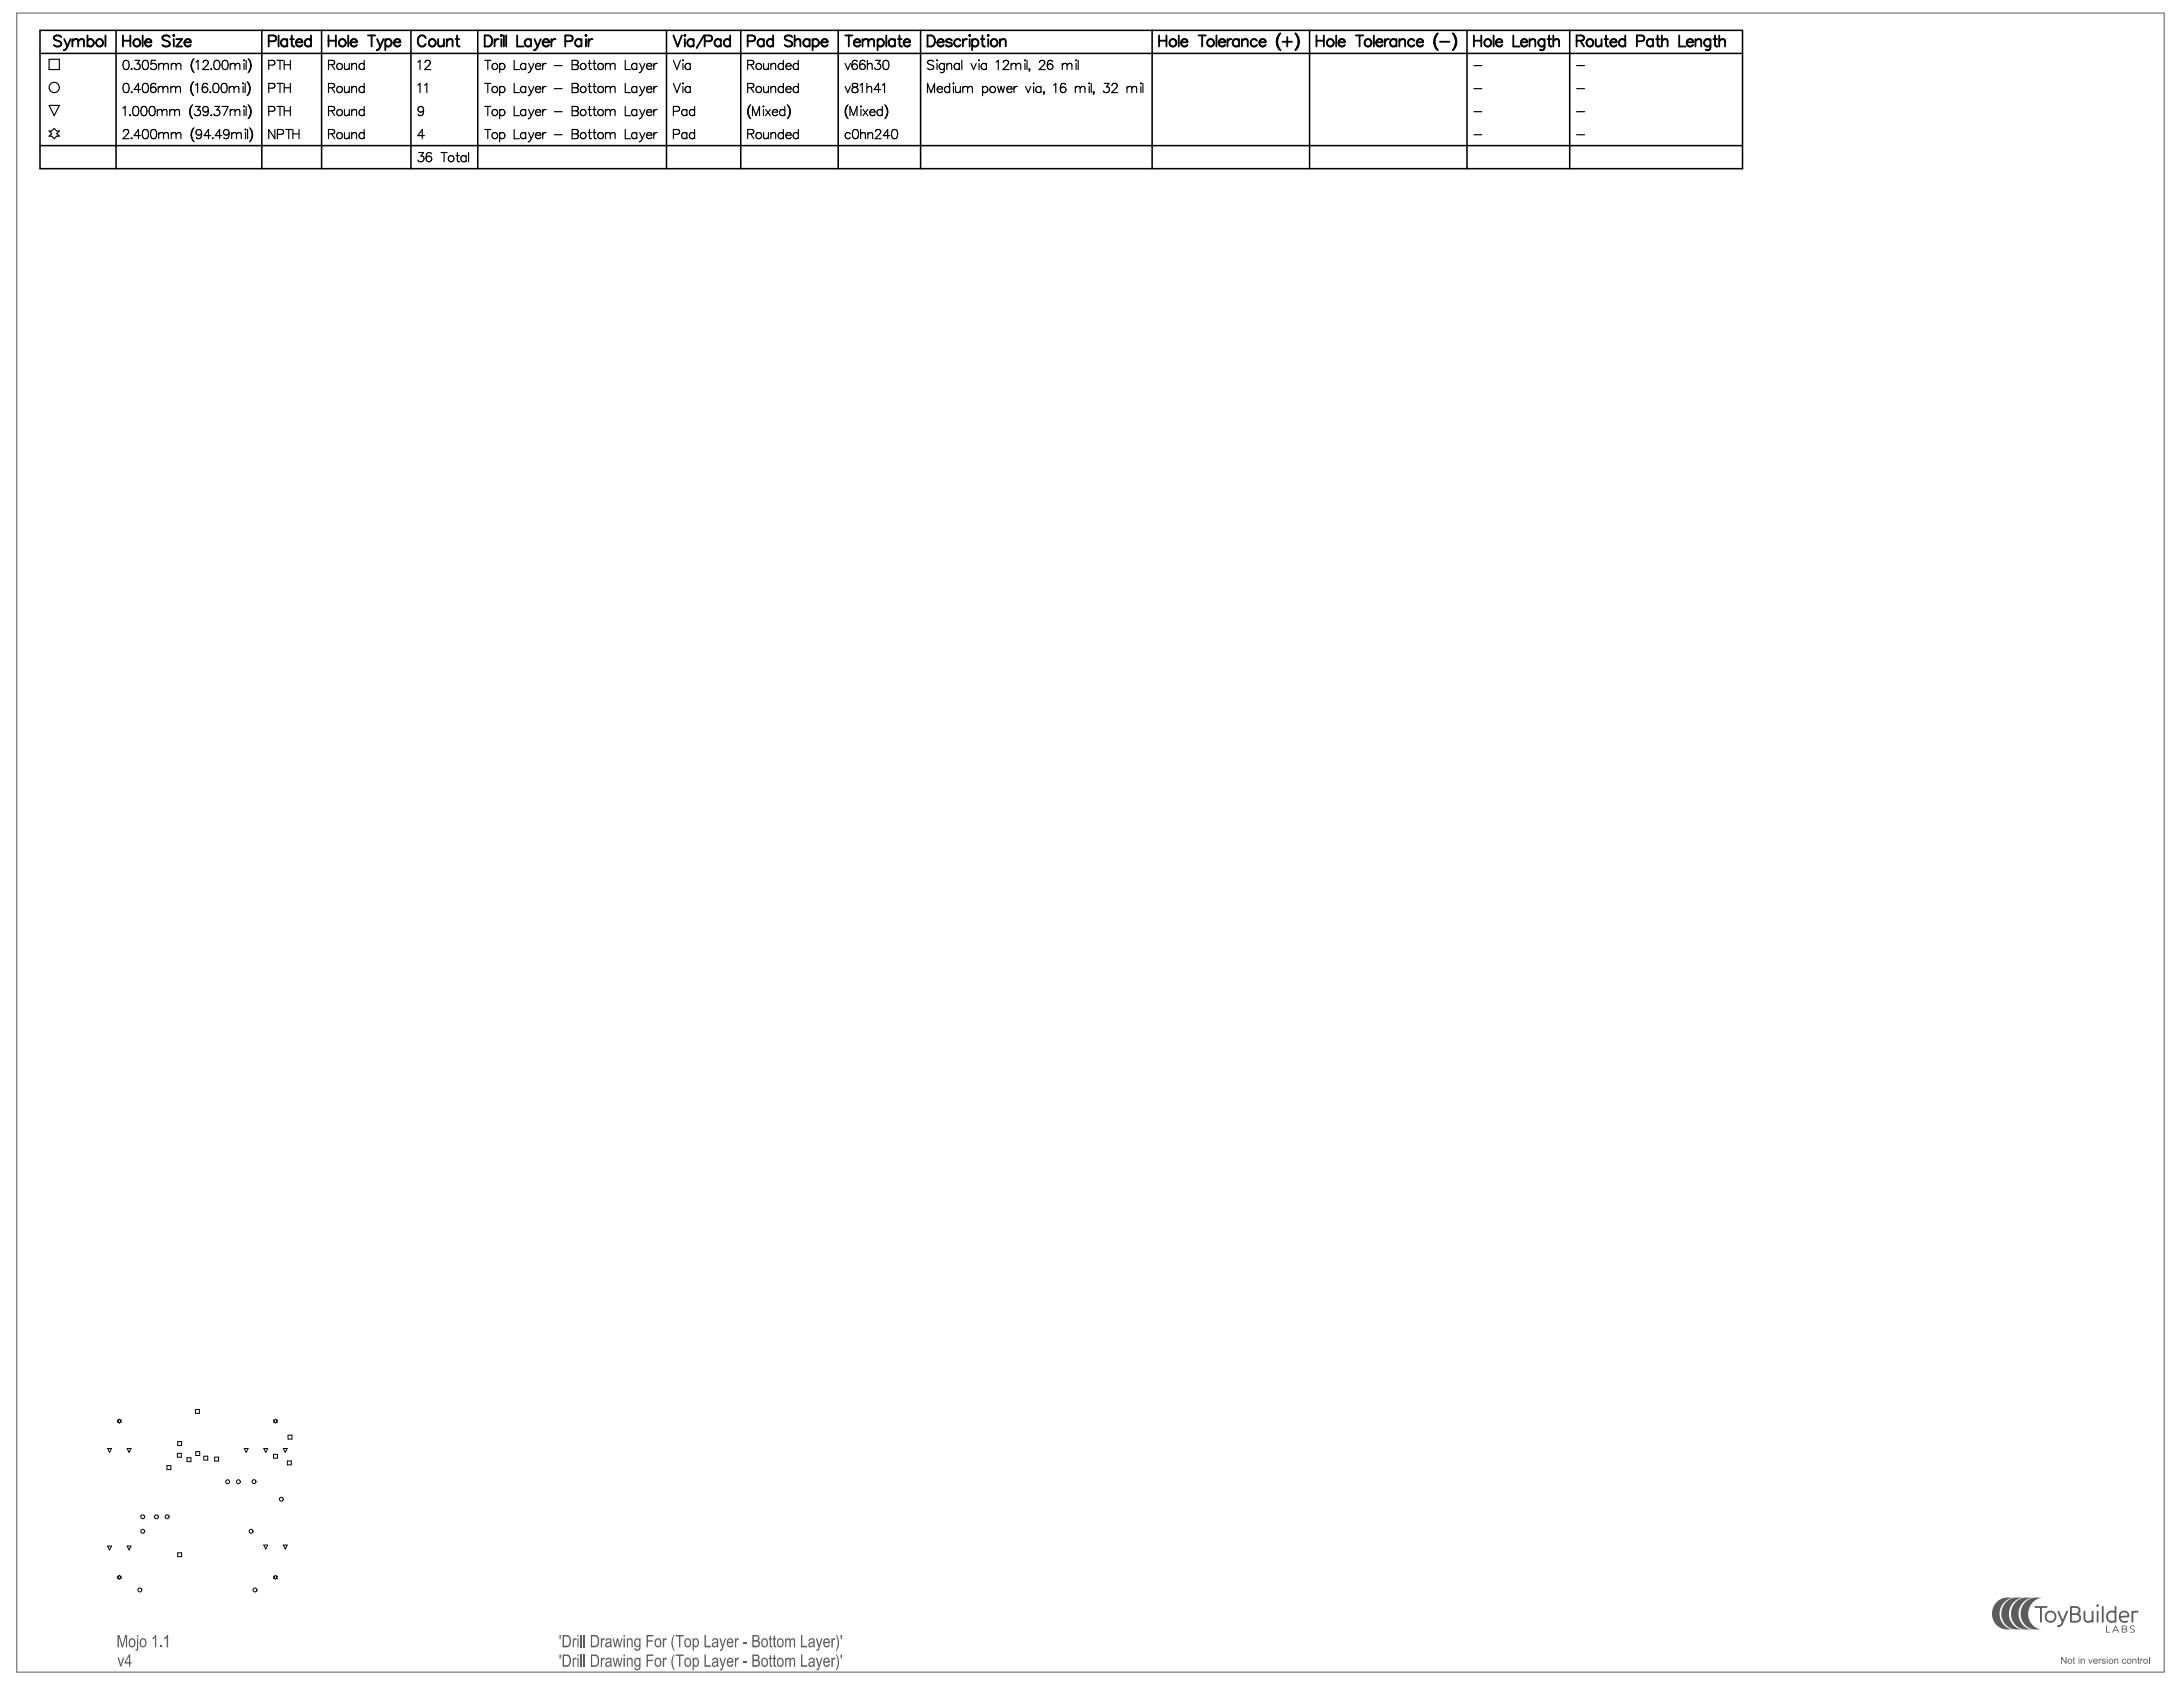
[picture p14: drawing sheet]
<svg xmlns="http://www.w3.org/2000/svg" width="279mm" height="216mm" viewBox="0 0 279 216" stroke-linecap="round" stroke-linejoin="round" font-family="sans-serif">
<g fill="#5a5a5a">
<path d="M71.6 211.7h.2l-.1 .6h-.1z"/>
<path d="M73.3 212.2h.1v.1a.22 .22 0 0 1 .2-.1 .22 .22 0 0 1 .2 0l-.1 .2a.15 .15 0 0 0-.2 0 .15 .15 0 0 0 0 .1v.8h-.2z"/>
<path d="M74.3 211.7h.2v1.6h-.2z"/>
<path d="M74.7 211.7h.2v1.6h-.2z"/>
<path d="M76.9 212.2h.2v.1l.1-.1h.2v.2a.26 .26 0 0 0-.3 .1 .26 .26 0 0 0 0 .2v.6h-.2z"/>
<path d="M78.4 212.2h.2l.2 .9 .2-.9h.1l.2 .8 .2-.8h.2l-.3 1.1h-.2l-.2-.9-.1 .9h-.2z"/>
<path d="M80.2 212.2h.2v.1l.1-.1 .3-.1 .2 .2v1h-.2v-.8a.23 .23 0 0 0-.3-.2 .23 .23 0 0 0-.1 .3v.7h-.2z"/>
<path d="M82.8 211.7h.8v.2h-.7v.5h.7v.2h-.7v.7h-.1z"/>
<path d="M84.8 212.2h.2v.1a.23 .23 0 0 1 .4-.1l-.1 .2-.2-.1-.1 .1v.9h-.2z"/>
<path d="M86.2 211.7h.1l-.2 .6v.7l.2 .8h-.1l-.1-.3-.2-.7 .1-.5z"/>
<path d="M86.5 211.7h1v.2h-.4v1.4h-.2v-1.4h-.4z"/>
<path d="M90.2 211.7h.1v1.4h.7v.2h-.8z"/>
<path d="M92.1 212.2h.1l.3 .9 .3-.9h.1l-.4 1.4-.2 .2h-.1l-.1-.2a.19 .19 0 0 0 .2 0 .19 .19 0 0 0 .1-.2z"/>
<path d="M94.1 212.2h.1v.1l.1-.1h.2v.2a.26 .26 0 0 0-.2 .1 .26 .26 0 0 0-.1 .2v.6h-.1z"/>
<path d="M95.1 212.6h.5v.2h-.5z"/>
<path d="M98.5 211.9l.2-.1v.4h.1v.1h-.1v.7v.1h.1l.1 .2h-.1a.24 .24 0 0 1-.3-.1 .24 .24 0 0 1 0-.2v-.7h-.1v-.1h.1z"/>
<path d="M99 211.9l.2-.1v.4h.1v.1h-.1v.8h.1l.1 .2h-.3l-.1-.2v-.8h-.1z"/>
<path d="M100.5 212.2h.1v.1l.2-.1a.24 .24 0 0 1 .4 .1l.2-.2 .3 .2 .1 1h-.2v-.8a.21 .21 0 0 0-.3-.2 .21 .21 0 0 0-.1 .3v.7h-.2v-.8a.21 .21 0 0 0-.2-.2 .21 .21 0 0 0-.1 .3l-.1 .7h-.1z"/>
<path d="M102.5 211.7h.2v1.4h.6v.2h-.8z"/>
<path d="M104.4 212.2h.2l.3 .9 .2-.9h.2l-.5 1.4a.21 .21 0 0 1-.3 .1v-.1h.2l.1-.3z"/>
<path d="M106.4 212.2h.2v.1a.22 .22 0 0 1 .1-.1 .22 .22 0 0 1 .2 0v.2a.23 .23 0 0 0-.3 0 .23 .23 0 0 0 0 .3v.6h-.2z"/>
<path d="M107 211.7h.1l.3 .8-.1 .7-.2 .6h-.1l.1-.5 .1-.7z"/>
<path d="M107.6 211.7h.2l-.1 .6h-.1z"/>
<path d="M71.6 209.2h.2l-.1 .6h-.1z"/>
<path d="M73.3 209.7h.1v.1a.22 .22 0 0 1 .2-.1 .22 .22 0 0 1 .2 0l-.1 .2a.15 .15 0 0 0-.2 0 .15 .15 0 0 0 0 .1v.8h-.2z"/>
<path d="M74.3 209.2h.2v1.6h-.2z"/>
<path d="M74.7 209.2h.2v1.6h-.2z"/>
<path d="M76.9 209.7h.2v.1l.1-.1h.2v.2a.26 .26 0 0 0-.3 .1 .26 .26 0 0 0 0 .2v.6h-.2z"/>
<path d="M78.4 209.7h.2l.2 .9 .2-.9h.1l.2 .8 .2-.8h.2l-.3 1.1h-.2l-.2-.9-.1 .9h-.2z"/>
<path d="M80.2 209.7h.2v.1l.1-.1 .3-.1 .2 .2v1h-.2v-.8a.23 .23 0 0 0-.3-.2 .23 .23 0 0 0-.1 .3v.7h-.2z"/>
<path d="M82.8 209.2h.8v.2h-.7v.5h.7v.2h-.7v.7h-.1z"/>
<path d="M84.8 209.7h.2v.1a.23 .23 0 0 1 .4-.1l-.1 .2-.2-.1-.1 .1v.9h-.2z"/>
<path d="M86.2 209.2h.1l-.2 .6v.7l.2 .8h-.1l-.1-.3-.2-.7 .1-.5z"/>
<path d="M86.5 209.2h1v.2h-.4v1.4h-.2v-1.4h-.4z"/>
<path d="M90.2 209.2h.1v1.4h.7v.2h-.8z"/>
<path d="M92.1 209.7h.1l.3 .9 .3-.9h.1l-.4 1.4-.2 .2h-.1l-.1-.2a.19 .19 0 0 0 .2 0 .19 .19 0 0 0 .1-.2z"/>
<path d="M94.1 209.7h.1v.1l.1-.1h.2v.2a.26 .26 0 0 0-.2 .1 .26 .26 0 0 0-.1 .2v.6h-.1z"/>
<path d="M95.1 210.1h.5v.2h-.5z"/>
<path d="M98.5 209.4l.2-.1v.4h.1v.1h-.1v.7v.1h.1l.1 .2h-.1a.24 .24 0 0 1-.3-.1 .24 .24 0 0 1 0-.2v-.7h-.1v-.1h.1z"/>
<path d="M99 209.4l.2-.1v.4h.1v.1h-.1v.8h.1l.1 .2h-.3l-.1-.2v-.8h-.1z"/>
<path d="M100.5 209.7h.1v.1l.2-.1a.24 .24 0 0 1 .4 .1l.2-.2 .3 .2 .1 1h-.2v-.8a.21 .21 0 0 0-.3-.2 .21 .21 0 0 0-.1 .3v.7h-.2v-.8a.21 .21 0 0 0-.2-.2 .21 .21 0 0 0-.1 .3l-.1 .7h-.1z"/>
<path d="M102.5 209.2h.2v1.4h.6v.2h-.8z"/>
<path d="M104.4 209.7h.2l.3 .9 .2-.9h.2l-.5 1.4a.21 .21 0 0 1-.3 .1v-.1h.2l.1-.3z"/>
<path d="M106.4 209.7h.2v.1a.22 .22 0 0 1 .1-.1 .22 .22 0 0 1 .2 0v.2a.23 .23 0 0 0-.3 0 .23 .23 0 0 0 0 .3v.6h-.2z"/>
<path d="M107 209.2h.1l.3 .8-.1 .7-.2 .6h-.1l.1-.5 .1-.7z"/>
<path d="M107.6 209.2h.2l-.1 .6h-.1z"/>
<path d="M15 212.1h.2l.3 .9 .2-.9h.2l-.4 1.2h-.1z"/>
<path d="M15 209.2h.3l.4 1.4 .3-1.4h.3v1.6h-.2v-1.3l-.4 1.3h-.1l-.4-1.3v1.3h-.2z"/>
<path d="M19.9 209.2h.1v1.6h-.2v-1.2l-.3 .2v-.2z"/>
<path d="M20.5 210.6h.2v.2h-.2z"/>
<path d="M21.4 209.2h.1v1.6h-.2v-1.2l-.3 .2v-.2z"/>
<path d="M255.6 205l.4-.3 .5-.2h1.3l-.7 .1-.6 .5-.4 .6-.2 .8 .1 .7 .4 .7 .5 .4 .8 .2h-1l-.5-.1-.5-.3-.5-.5-.2-.6v-.7l.2-.7z"/>
<path d="M259.2 205l.4-.3 .5-.2h1.3l-.7 .2-.5 .4-.5 .6-.1 .8 .1 .7 .4 .7 .5 .4 .7 .2h-.9l-.5-.1-.6-.3-.4-.5-.2-.6-.1-.7 .2-.7z"/>
<path d="M258 205l.4-.3 .5-.2h1.3l-.7 .2-.6 .4-.4 .6-.1 .8 .1 .7 .3 .7 .6 .4 .7 .2h-1l-.5-.1-.5-.3-.4-.5-.3-.6v-.7l.2-.7z"/>
<path d="M256.8 205l.4-.3 .5-.2h1.3l-.7 .1-.6 .5-.4 .6-.2 .8 .1 .7 .4 .7 .6 .4 .7 .2h-1l-.5-.1-.5-.3-.5-.5-.2-.6v-.7l.2-.7z"/>
<path d="M260.4 205.6l1.5-.1a.14 .14 0 0 1 .2 .2 .12 .12 0 0 1-.2 .1h-.6v1.7a.12 .12 0 0 1-.1 .2 .12 .12 0 0 1-.1-.2v-1.7h-.6z"/>
<path d="M272.7 208.1l.2-.1 .3 .1h-.3l-.2 .1 .1 .2 .3 .1a.27 .27 0 0 1 .1 .4 .27 .27 0 0 1-.4 0l-.2-.1h.4l.1-.1-.4-.3z"/>
<path d="M272.8 206.2h.8a.16 .16 0 0 1 0 .2 .16 .16 0 0 1-.2 0l-.4 .1v1a.12 .12 0 0 1-.1 .2 .12 .12 0 0 1-.1-.2z"/>
<path d="M266.7 206.2h.2v.9a.43 .43 0 0 0 .3 .4 .43 .43 0 0 0 .5-.3v-.9a.12 .12 0 0 1 .1-.2 .12 .12 0 0 1 .1 .2v1.3l-.1 .1-.1-.2a.64 .64 0 0 1-1-.4z"/>
<path d="M269 205.6l.2-.1v.1v1.9a.12 .12 0 0 1-.1 .2 .12 .12 0 0 1-.1-.2z"/>
<path d="M263.4 206.2h.1l.5 1.1 .5-1.1h.2l-.7 1.6a.49 .49 0 0 1-.7 .3v-.1l.4-.1 .2-.3-.6-1.3z"/>
<path d="M269.6 208.1h.1v.7h.4v.1h-.5z"/>
<path d="M268.4 206.2h.2v1.3a.12 .12 0 0 1-.1 .2 .12 .12 0 0 1-.1-.2z"/>
<path d="M72.2 211.9v1.2h.5l.2-.3v-.6l-.2-.3zM72 211.7h.7l.2 .2 .2 .7-.1 .4-.2 .2-.8 .1z"/>
<path d="M73.9 211.7h.2v.3h-.2zM73.9 212.2h.2v1.1h-.2z"/>
<path d="M75.8 211.9v1.2h.5l.2-.4v-.6l-.3-.2zM75.6 211.7l.8 .1 .2 .3 .1 .8-.3 .4h-.8z"/>
<path d="M77.7 212.9a.22 .22 0 0 0 .1 .3 .22 .22 0 0 0 .3-.3 .14 .14 0 0 0-.1-.2 .14 .14 0 0 0-.2 .1zM77.6 212.2l.3-.1a.32 .32 0 0 1 .4 .5v.7h-.1l-.1-.1-.3 .1-.3-.1v-.3v-.1l.3-.1a.21 .21 0 0 0 .3-.2 .21 .21 0 0 0-.2-.2 .21 .21 0 0 0-.2 .1l-.1 .1h-.1z"/>
<path d="M79.8 211.7h.2v.3h-.2zM79.8 212.2h.2v1.1h-.2z"/>
<path d="M81.4 212.4v.6l.1 .1h.2l.1-.2v-.4l-.2-.2zM81.4 212.2l.2-.1 .2 .2v-.1h.2v1.2l-.1 .2-.2 .2h-.3l-.2-.3v-.1l.2 .2h.2l.2-.2v-.2l-.3 .1-.3-.3v-.5z"/>
<path d="M84 212.4l-.1 .3 .1 .3 .1 .2h.2l.2-.3v-.4l-.3-.2zM83.9 212.3l.4-.2 .3 .3 .1 .4-.1 .4-.2 .1h-.3l-.3-.3v-.4z"/>
<path d="M87.8 212.4l-.1 .5 .1 .2 .3 .1 .2-.2v-.5l-.2-.2zM87.7 212.2l.4-.1 .3 .3v.5l-.1 .3-.2 .1h-.3l-.2-.3v-.3z"/>
<path d="M88.6 212.2h.2v.1a.39 .39 0 0 1 .5-.1 .39 .39 0 0 1 .2 .5l-.1 .4-.2 .2h-.2l-.2-.1v.5h-.2zM88.9 212.4l-.1 .5 .2 .3 .2-.2v-.6a.21 .21 0 0 0-.1-.1 .21 .21 0 0 0-.2 .1z"/>
<path d="M91.3 212.9a.24 .24 0 0 0 .3 .3 .24 .24 0 0 0 .1-.4v-.1zM91.2 212.2l.4-.1 .3 .2 .1 1h-.2v-.1l-.4 .1-.2-.1-.1-.3 .3-.2a.22 .22 0 0 0 .3-.1 .22 .22 0 0 0 0-.2l-.1-.1a.2 .2 0 0 0-.3 .2h-.2z"/>
<path d="M93.3 212.4l-.1 .2h.5l-.1-.3zM93.1 212.3l.4-.2 .3 .2 .1 .5h-.7l.2 .4h.1l.2-.3 .2 .1-.3 .3h-.2l-.3-.2-.1-.5z"/>
<path d="M96.5 211.9v.5h.4l.1-.2a.24 .24 0 0 0-.3-.3zM96.5 212.6v.5h.4l.2-.1-.1-.4zM96.3 211.7l.7 .1 .2 .2v.3a.16 .16 0 0 0-.2 .2 .16 .16 0 0 0 .2 .1l.1 .4-.2 .2-.8 .1z"/>
<path d="M97.7 212.4l-.1 .6 .1 .1 .2 .1 .2-.3v-.4l-.2-.2zM97.6 212.2l.3-.1 .3 .2 .1 .3v.3a.44 .44 0 0 1-.6 .4 .44 .44 0 0 1-.3-.6l.1-.3z"/>
<path d="M99.7 212.4l-.1 .5 .1 .2a.34 .34 0 0 0 .4-.1 .34 .34 0 0 0 0-.4l-.1-.3zM99.5 212.3l.5-.2 .2 .3 .1 .4-.2 .4-.3 .1-.3-.1-.1-.3z"/>
<path d="M103.6 212.9a.23 .23 0 0 0 .3 .3 .23 .23 0 0 0 .2-.3v-.2zM103.5 212.3l.3-.2 .4 .2 .1 1h-.2v-.1l-.3 .1-.3-.1v-.3l.3-.2a.22 .22 0 0 0 .2-.1 .22 .22 0 0 0 .1-.2l-.3-.1-.1 .1-.1 .1h-.1z"/>
<path d="M105.6 212.4l-.1 .2h.6l-.2-.2a.21 .21 0 0 0-.3 0zM105.5 212.3l.1-.1h.4l.2 .3v.3h-.7l.2 .3a.25 .25 0 0 0 .4-.2l.1 .1-.2 .3h-.3l-.2-.1-.1-.6z"/>
<path d="M72.2 209.4v1.2h.5l.2-.3v-.6l-.2-.3zM72 209.2h.7l.2 .2 .2 .7-.1 .4-.2 .2-.8 .1z"/>
<path d="M73.9 209.2h.2v.3h-.2zM73.9 209.7h.2v1.1h-.2z"/>
<path d="M75.8 209.4v1.2h.5l.2-.4v-.6l-.3-.2zM75.6 209.2l.8 .1 .2 .3 .1 .8-.3 .4h-.8z"/>
<path d="M77.7 210.4a.22 .22 0 0 0 .1 .3 .22 .22 0 0 0 .3-.3 .14 .14 0 0 0-.1-.1 .14 .14 0 0 0-.2 0zM77.6 209.7l.3-.1a.32 .32 0 0 1 .4 .5v.7h-.1l-.1-.1-.3 .1-.3-.1v-.3v-.1l.3-.1a.21 .21 0 0 0 .3-.2 .21 .21 0 0 0-.2-.2 .21 .21 0 0 0-.2 .1l-.1 .1h-.1z"/>
<path d="M79.8 209.2h.2v.3h-.2zM79.8 209.7h.2v1.1h-.2z"/>
<path d="M81.4 209.9v.6l.1 .1h.2l.1-.2v-.4l-.2-.2zM81.4 209.7l.2-.1 .2 .2v-.1h.2v1.2l-.1 .2-.2 .2h-.3l-.2-.3v-.1l.2 .2h.2l.2-.2v-.2l-.3 .1-.3-.3v-.5z"/>
<path d="M84 209.9l-.1 .3 .1 .3 .1 .2h.2l.2-.3v-.4l-.3-.2zM83.9 209.8l.4-.2 .3 .3 .1 .4-.1 .4-.2 .1h-.3l-.3-.3v-.4z"/>
<path d="M87.8 209.9l-.1 .5 .1 .2 .3 .1 .2-.2v-.5l-.2-.2zM87.7 209.7l.4-.1 .3 .3v.5l-.1 .3-.2 .1h-.3l-.2-.3v-.3z"/>
<path d="M88.6 209.7h.2v.1a.39 .39 0 0 1 .5-.1 .39 .39 0 0 1 .2 .5l-.1 .4-.2 .2h-.2l-.2-.1v.5h-.2zM88.9 209.9l-.1 .5 .2 .3 .2-.2v-.6a.21 .21 0 0 0-.1-.1 .21 .21 0 0 0-.2 .1z"/>
<path d="M91.3 210.4a.24 .24 0 0 0 .3 .3 .24 .24 0 0 0 .1-.4v-.1zM91.2 209.7l.4-.1 .3 .2 .1 1h-.2v-.1l-.4 .1-.2-.1-.1-.3 .3-.2a.22 .22 0 0 0 .3-.1 .22 .22 0 0 0 0-.2l-.1-.1a.2 .2 0 0 0-.3 .2h-.2z"/>
<path d="M93.3 209.9l-.1 .2h.5l-.1-.3zM93.1 209.8l.4-.2 .3 .2 .1 .5h-.7l.2 .4h.1l.2-.3 .2 .1-.3 .3h-.3l-.2-.2-.1-.5z"/>
<path d="M96.5 209.4v.5h.4l.1-.2a.24 .24 0 0 0-.3-.3zM96.5 210.1v.5h.4l.2-.1-.1-.4zM96.3 209.2l.7 .1 .2 .2v.3a.16 .16 0 0 0-.2 .2 .16 .16 0 0 0 .2 .1l.1 .4-.2 .2-.8 .1z"/>
<path d="M97.7 209.9l-.1 .6 .1 .1 .2 .1 .2-.3v-.4l-.2-.2zM97.6 209.7l.3-.1 .3 .2 .1 .3v.3a.44 .44 0 0 1-.6 .4 .44 .44 0 0 1-.3-.6l.1-.3z"/>
<path d="M99.7 209.9l-.1 .5 .1 .2a.34 .34 0 0 0 .4-.1 .34 .34 0 0 0 0-.4l-.1-.3zM99.5 209.8l.5-.2 .2 .3 .1 .4-.2 .4-.3 .1-.3-.1-.1-.3z"/>
<path d="M103.6 210.4a.23 .23 0 0 0 .3 .3 .23 .23 0 0 0 .2-.3v-.2zM103.5 209.8l.3-.2 .4 .2 .1 1h-.2v-.1l-.3 .1-.3-.1v-.3l.3-.2a.22 .22 0 0 0 .2-.1 .22 .22 0 0 0 .1-.2l-.3-.1-.1 .1-.1 .1h-.1z"/>
<path d="M105.6 209.9l-.1 .2h.6l-.2-.2a.21 .21 0 0 0-.3 0zM105.5 209.8l.1-.1h.4l.2 .3v.3h-.7l.2 .3a.25 .25 0 0 0 .4-.2l.1 .1-.2 .3h-.3l-.2-.1-.1-.6z"/>
<path d="M16.5 212l-.4 .7h.4zM16.5 211.7h.2v1h.1v.2h-.1v.4h-.2v-.4h-.6v-.2z"/>
<path d="M16.7 209.9v.6l.1 .1 .2 .1 .2-.3-.1-.4-.2-.2zM16.6 209.8l.2-.2 .3 .1 .2 .3v.4a.44 .44 0 0 1-.5 .4 .44 .44 0 0 1-.3-.6z"/>
<path d="M17.5 209.2h.2v.3h-.2zM17.5 209.7h.2v1.3l-.1 .2-.2 .1v-.2h.1v-.1z"/>
<path d="M18.1 209.9l-.1 .2 .1 .5a.34 .34 0 0 0 .5-.1 .34 .34 0 0 0 0-.4l-.2-.3zM18 209.8l.4-.2 .3 .3 .1 .3-.2 .5-.3 .1-.3-.1-.1-.4z"/>
<path d="M270.7 208.1h.1l.4 .8-.2-.2h-.5l-.1 .2h-.1zM270.8 208.2l-.2 .4h.4z"/>
<path d="M261.7 206.9a.77 .77 0 0 1 1.5 0 .77 .77 0 0 1-1.5 0zM261.9 206.9a.55 .55 0 0 0 1.1 0 .55 .55 0 0 0-1.1 0z"/>
<path d="M269.8 206.3a.84 .84 0 0 1 .8-.1v-.6l.2-.1 .1 .1v1.9l-.1 .2-.1-.1a.79 .79 0 0 1-1-.2 .79 .79 0 0 1 .1-1.1zM269.9 206.5a.57 .57 0 0 0 0 .8 .57 .57 0 0 0 .7 .1v-1a.66 .66 0 0 0-.7 .1z"/>
<path d="M265 205.6l.7-.1a.56 .56 0 0 1 .6 .4 .56 .56 0 0 1-.2 .7 .6 .6 0 0 1 .2 .6 .6 .6 0 0 1-.6 .5l-.7-.1zM265.2 205.8v.7h.5a.34 .34 0 0 0 .4-.4 .34 .34 0 0 0-.4-.3zM265.2 206.7v.7h.5a.37 .37 0 0 0 .4-.3 .37 .37 0 0 0-.4-.4z"/>
<path d="M271.6 208.1l.4-.1a.24 .24 0 0 1 .2 .2 .24 .24 0 0 1-.1 .3 .25 .25 0 0 1 .2 .3 .25 .25 0 0 1-.3 .1h-.4zM271.7 208.1v.3h.3l.1-.1-.1-.2zM271.7 208.5v.3h.3a.16 .16 0 0 0 .2-.1 .18 .18 0 0 0-.3-.2z"/>
<path d="M271.4 206.3a.63 .63 0 0 1 .8-.1 .63 .63 0 0 1 .3 .8h-1.1a.59 .59 0 0 0 .9 .4 .14 .14 0 0 1 0 .2 .14 .14 0 0 1-.1 .1 .79 .79 0 0 1-1-.4 .79 .79 0 0 1 .2-1zM271.5 206.5l-.1 .3h.9a.44 .44 0 0 0-.3-.5 .44 .44 0 0 0-.5 .2z"/>
<circle cx="268.5" cy="205.5" r=".18"/>
</g>
<path d="M2.1 1.7h274.9v212.3h-274.9z" fill="none" stroke="#5a5a5a" stroke-width=".13"/>
<g fill="#5a5a5a">
<path d="M263.8 212h.1l.5 .7v-.7h.1v.9h-.1l-.5-.7v.7h-.1z"/>
<path d="M265.4 212.1h.1v.2h.1v.1h-.1v.4h.1l-.1 .1h-.1v-.5h-.1z"/>
<path d="M266.3 212.3l.1 .1 .2-.1a.23 .23 0 0 1 .2 .2v.4h-.1v-.4a.15 .15 0 0 0-.1-.1 .15 .15 0 0 0-.2 .2v.3h-.1z"/>
<path d="M267.3 212.3h.1l.1 .5 .2-.5h.1l-.2 .6h-.1z"/>
<path d="M268.6 212.3h.1v.1l.2-.1v.1a.14 .14 0 0 0-.1 0 .14 .14 0 0 0-.1 .2v.3h-.1z"/>
<path d="M269 212.3h.3l.2 .1h-.1a.13 .13 0 0 0-.2-.1 .13 .13 0 0 0-.1 .2 .13 .13 0 0 0 .2 0v.1a.21 .21 0 0 1 .2 .3 .21 .21 0 0 1-.4 0l-.1-.2 .2 .1a.11 .11 0 0 0 .2 0 .11 .11 0 0 0-.1-.1l-.3-.2z"/>
<path d="M270.6 212.3l.1 .1 .2-.1a.23 .23 0 0 1 .2 .2v.4h-.1v-.4a.15 .15 0 0 0-.1-.1 .15 .15 0 0 0-.2 .2v.3h-.1z"/>
<path d="M271.7 212.3h.2l.2 .2h-.1v-.1a.22 .22 0 0 0-.3 .2 .22 .22 0 0 0 .3 .2l.1-.1-.2 .2-.3-.1v-.3z"/>
<path d="M272.9 212.3l.1 .1 .3-.1 .1 .1v.5h-.1v-.4a.14 .14 0 0 0-.1-.1 .14 .14 0 0 0-.2 .1v.4h-.1z"/>
<path d="M273.6 212.1h.1v.2h.1l-.1 .1v.4h.1v.1l-.2-.1v-.4h-.1z"/>
<path d="M273.9 212.3h.1v.1l.2-.1h.1l-.1 .1a.14 .14 0 0 0-.1 0 .14 .14 0 0 0-.1 .2v.3h-.1z"/>
<path d="M275 212h.1v.9h-.1z"/>
<path d="M264.7 212.6a.22 .22 0 0 0 .4 0 .22 .22 0 0 0-.4 0zM264.6 212.6a.35 .35 0 0 1 .7 0 .35 .35 0 0 1-.7 0z"/>
<path d="M266 212h.1v.2h-.1zM266 212.3h.1v.6h-.1z"/>
<path d="M268.1 212.4l-.1 .1h.4a.16 .16 0 0 0-.1-.1 .16 .16 0 0 0-.2 0zM268 212.3h.3l.1 .1 .1 .2h-.5l.1 .2 .4-.1-.1 .2h-.2l-.2-.1-.1-.2z"/>
<path d="M269.6 212h.1v.2h-.1zM269.6 212.3h.1v.6h-.1z"/>
<path d="M270 212.6a.22 .22 0 0 0 .4 0 .22 .22 0 0 0-.4 0zM269.9 212.6a.33 .33 0 0 1 .6 0 .33 .33 0 0 1-.6 0z"/>
<path d="M272.3 212.6a.22 .22 0 0 0 .4 0 .22 .22 0 0 0-.4 0zM272.2 212.6a.33 .33 0 0 1 .6 0 .33 .33 0 0 1-.6 0z"/>
<path d="M274.5 212.4l-.1 .3a.21 .21 0 0 0 .3 0 .21 .21 0 0 0 .1-.2 .21 .21 0 0 0-.3-.1zM274.3 212.6a.32 .32 0 0 1 .6 0 .32 .32 0 0 1-.6 0z"/>
</g>
<g fill="none" stroke="#000" stroke-width=".2">
<path d="M5.1 6.8h217.9M5.1 18.6h217.9M5.1 3.9h217.9v17.7h-217.9zM14.9 3.9v17.7M33.5 3.9v17.7M41.2 3.9v17.7M52.6 3.9v17.7M61.2 3.9v17.7M85.3 3.9v17.7M94.8 3.9v17.7M107.3 3.9v17.7M117.8 3.9v17.7"/>
<path d="M147.5 3.9v17.7M167.6 3.9v17.7M187.8 3.9v17.7M200.9 3.9v17.7"/>
</g>
<g fill="none" stroke="#000" stroke-width=".15">
<path d="M6.3 7.6h1.3v1.3h-1.3zM6.3 13.5h1.3l-.7 1.3zM6.3 16.8h.3l.3-.4 .4 .4h.3l-.3 .3 .3 .3h-.3l-.4 .4-.3-.4h-.3l.3-.3zM15.7 13.8l.3-.2v1.2M15.8 16.9l.2-.3 .4 .1a.37 .37 0 0 1-.1 .5l-.6 .6h.8M15.9 7.8a.38 .38 0 0 1 .6 .1 .59 .59 0 0 1-.4 1 .75 .75 0 0 1-.2-1.1zM15.9 10.7a.38 .38 0 0 1 .6 .2 .59 .59 0 0 1-.4 1 .75 .75 0 0 1-.2-1.2zM16.6 14.7h.1zM16.8 8.8h.1zM16.8 11.8h.1zM16.8 17.6v.2zM17.1 13.7a.38 .38 0 0 1 .6 .1 .59 .59 0 0 1-.4 1 .75 .75 0 0 1-.2-1.1z"/>
<path d="M17.3 7.7h.6l-.3 .5a.39 .39 0 0 1 .2 .6 .39 .39 0 0 1-.6-.1M18 11.5h-.8l.5-.8v1.2M18 17.4h-.8l.5-.8v1.2M18.2 13.7a.38 .38 0 0 1 .6 .1 .59 .59 0 0 1-.4 1 .75 .75 0 0 1-.2-1.1zM18.4 7.8a.38 .38 0 0 1 .5 .1 .59 .59 0 0 1-.4 1 .75 .75 0 0 1-.1-1.1zM18.4 10.7a.38 .38 0 0 1 .5 .2 .59 .59 0 0 1-.4 1 .75 .75 0 0 1-.1-1.2zM18.4 16.6a.38 .38 0 0 1 .5 .2 .59 .59 0 0 1-.4 1 .75 .75 0 0 1-.1-1.2zM19.2 13.7a.38 .38 0 0 1 .6 .1 .59 .59 0 0 1-.4 1 .75 .75 0 0 1-.2-1.1zM19.4 16.6a.38 .38 0 0 1 .6 .2 .59 .59 0 0 1-.4 1 .75 .75 0 0 1-.2-1.2zM19.9 7.7h-.5l-.1 .5a.42 .42 0 0 1 .6 0 .42 .42 0 0 1 0 .6 .42 .42 0 0 1-.6-.1M19.9 10.8a.35 .35 0 0 0-.5-.1l-.1 .2v.6M20.1 14.2l.3-.2 .3 .1v.1"/>
<path d="M20.1 14v.8M20.3 11.3l.2-.2h.3l.1 .2M20.3 11.1v.8M20.3 8.3l.3-.2 .3 .1v.1M20.3 17.2l.3-.2h.3v.2M20.3 8.1v.8M20.3 17v.8M20.7 14.2l.3-.2 .3 .1 .1 .7M20.7 14.2v.6M20.9 11.3l.3-.2h.2l.1 .8M20.9 11.3v.6M20.9 8.3l.3-.2 .3 .1v.7"/>
<path d="M20.9 17.2l.3-.2h.3v.8M20.9 8.3v.6M20.9 17.2v.6M21.7 14.2l.3-.2 .3 .1 .1 .1M21.7 14v.8M21.9 11.3l.2-.2h.3l.1 .2M21.9 11.1v.8M21.9 8.3l.3-.2 .3 .1v.1M21.9 17.2l.3-.2h.3v.2M21.9 8.1v.8M21.9 17v.8M22.4 14.2l.2-.2 .3 .1 .1 .7"/>
<path d="M22.4 14.2v.6M22.5 11.3l.3-.2h.2l.1 .8M22.5 11.3v.6M22.5 8.3l.3-.2 .3 .1 .1 .7M22.5 17.2l.3-.2h.3l.1 .8M22.5 8.3v.6M22.5 17.2v.6M24.6 13.5a1.22 1.22 0 0 0 0 1.6M24.6 15.1l.1 .1M24.6 13.5l-.3 .7 .1 .5 .2 .4M24.7 13.4l-.1 .1M24.7 10.6l-.3 .6 .1 .5 .2 .4"/>
<path d="M24.7 10.6a1.22 1.22 0 0 0 0 1.5M24.7 12.1l.1 .1M24.7 7.6a1.22 1.22 0 0 0 0 1.6M24.7 16.5a1.22 1.22 0 0 0 0 1.5M24.7 9.2l.1 .1M24.7 7.6l-.2 .7 .1 .5 .1 .4M24.7 16.5l-.2 .6 .1 .5 .1 .4M24.7 18l.1 .1M24.8 10.4l-.1 .2M24.8 7.5l-.1 .1M24.8 16.3l-.1 .2M25 13.6h.6l-.3 .5a.39 .39 0 0 1 .3 .6 .39 .39 0 0 1-.7-.1"/>
<path d="M25 10.9l.3-.2v1.2M25.1 7.9l.3-.2v1.2M25.8 17a.56 .56 0 0 1-.4 .8l-.3-.2M26 8l.2-.3 .4 .1a.37 .37 0 0 1-.1 .5l-.6 .6h.8M26.6 10.8a.35 .35 0 0 0-.6-.1l-.1 .2v.6M26.7 14a.56 .56 0 0 1-.5 .8l-.2-.2M26.9 11.8h.1zM27 17.4h-.9l.6-.8v1.2M27 8.8h.1zM27 14.7h.1zM27.2 17.6v.2zM27.4 10.7a.38 .38 0 0 1 .6 .2 .59 .59 0 0 1-.4 1 .75 .75 0 0 1-.2-1.2z"/>
<path d="M27.5 13.6h.6l-.3 .5a.39 .39 0 0 1 .2 .6 .39 .39 0 0 1-.6-.1M27.5 7.8a.38 .38 0 0 1 .6 .1 .59 .59 0 0 1-.4 1 .75 .75 0 0 1-.2-1.1zM28.4 17.4h-.9l.6-.8v1.2M28.4 13.6h.8l-.6 1.2M28.5 10.7a.38 .38 0 0 1 .5 .2 .59 .59 0 0 1-.4 1 .75 .75 0 0 1-.1-1.2zM28.6 7.8a.38 .38 0 0 1 .5 .1 .59 .59 0 0 1-.4 1 .75 .75 0 0 1-.1-1.1zM29.3 17a.56 .56 0 0 1-.4 .8l-.2-.2M29.3 11.3l.3-.2h.3l.1 .2M29.3 11.1v.8M29.5 8.3l.2-.2 .3 .1 .1 .1M29.5 14.2l.2-.2 .3 .1 .1 .1M29.5 8.1v.8"/>
<path d="M29.5 14v.8M29.6 17.2l.3-.2h.3l.1 .2M29.6 17v.8M30 11.3l.2-.2h.3l.1 .8M30 11.3v.6M30.1 8.3l.3-.2 .2 .1 .1 .7M30.1 14.2l.3-.2 .2 .1 .1 .7M30.1 8.3v.6M30.1 14.2v.6M30.3 17.2l.2-.2h.3l.1 .8M30.3 17.2v.6M31.1 10.7h.1z"/>
<path d="M31.1 11.1v.8M31.2 7.7h.1zM31.2 13.6h.1zM31.2 8.1v.8M31.2 14v.8M31.4 16.6h.1zM31.4 10.7v1.2M31.4 17v.8M31.5 7.7v1.2M31.5 13.6v1.2M31.6 10.4l.1 .2M31.7 16.6v1.2"/>
<path d="M31.7 10.6a1.22 1.22 0 0 1 0 1.5M31.7 12.1l-.1 .1M31.7 10.6l.3 .6-.1 .5-.2 .4M31.7 7.5l.2 .1M31.7 13.4l.2 .1M31.9 7.6a1.22 1.22 0 0 1 0 1.6M31.9 13.5a1.22 1.22 0 0 1 0 1.6M31.9 9.2l-.2 .1M31.9 7.6l.2 .7-.1 .7M31.9 13.5l.1 .2M31.9 15.1l-.2 .1M31.9 16.3l.1 .2"/>
<path d="M32 9l-.1 .2M32 13.7l.1 .7-.2 .7M32 16.5l.2 .1M32 16.5a1.22 1.22 0 0 1 0 1.5M32 18l-.1 .1M32.2 16.7l.1 .7-.3 .6M34.4 8.3h.5a.31 .31 0 0 0 .3-.3 .31 .31 0 0 0-.3-.3h-.5v1.2M34.4 11.3h.5a.31 .31 0 0 0 .3-.3 .31 .31 0 0 0-.3-.3h-.5v1.2M34.4 14.2h.5a.31 .31 0 0 0 .3-.3 .31 .31 0 0 0-.3-.3h-.5v1.2M35.2 16.6v1.2l-.8-1.2v1.2M35.4 7.7h.8M35.4 10.7h.8"/>
<path d="M35.4 13.6h.8M35.5 17.2h.5a.31 .31 0 0 0 .3-.3 .31 .31 0 0 0-.3-.3h-.5v1.2M35.8 7.7v1.2M35.8 10.7v1.2M35.8 13.6v1.2M36.4 8.3h.8M36.4 11.2h.8M36.4 14.2h.8M36.4 7.7v1.2M36.4 10.7v1.2M36.4 13.6v1.2M36.6 16.6h.7"/>
<path d="M37 16.6v1.2M37.2 7.7v1.2M37.2 10.7v1.2M37.2 13.6v1.2M37.5 17.1h.8M37.5 16.6v1.2M38.3 16.6v1.2M42 8.3l.7-.1 .1-.1v-.3l-.2-.1h-.6v1.2M42 11.2h.7l.1-.2v-.2l-.2-.1h-.6v1.2M42 17.1h.7l.1-.2v-.2l-.2-.1h-.6v1.2M42 14.2l.7-.1 .1-.1v-.3l-.2-.1h-.6v1.2M42.4 8.3l.4 .6"/>
<path d="M42.4 11.2l.4 .7M42.4 14.2l.4 .6M42.4 17.1l.4 .7M44.1 8.1v.7l.3 .1 .3-.2M44.1 11.1v.7l.3 .1 .3-.3M44.1 14v.7l.3 .1 .3-.2M44.1 17v.7l.3 .1 .3-.3M44.7 8.1v.8M44.7 11.1v.8M44.7 14v.8M44.7 17v.8M45 8.3l.3-.2 .3 .1v.7"/>
<path d="M45 11.3l.3-.2h.3v.8M45 14.2l.3-.2 .3 .1v.7M45 17.2l.3-.2h.3v.8M45 8.1v.8M45 11.1v.8M45 14v.8M45 17v.8M46.6 8.3a.38 .38 0 0 0-.5-.1 .38 .38 0 0 0 0 .6 .38 .38 0 0 0 .5-.1M46.6 11.2a.38 .38 0 0 0-.5 0 .38 .38 0 0 0 0 .5 .38 .38 0 0 0 .5 0M46.6 14.2a.38 .38 0 0 0-.5-.1 .38 .38 0 0 0 0 .6 .38 .38 0 0 0 .5-.1M46.6 17.1a.38 .38 0 0 0-.5 0 .38 .38 0 0 0 0 .5 .38 .38 0 0 0 .5 0M46.6 7.7v1.2"/>
<path d="M46.6 10.7v1.2M46.6 13.6v1.2M46.6 16.6v1.2M53.5 7.9l.3-.2v1.2M53.5 10.9l.3-.2v1.2M53.6 19.5h.6l-.3 .5a.39 .39 0 0 1 .3 .6 .39 .39 0 0 1-.7-.1M54.2 14a.56 .56 0 0 1-.4 .8l-.3-.2M54.3 17.4h-.8l.5-.8v1.2M54.3 10.9l.3-.2v1.2M54.4 8l.2-.3 .4 .1a.37 .37 0 0 1-.1 .5l-.6 .6h.8M55.2 19.7a.35 .35 0 0 0-.5-.1l-.1 .1-.1 .6M56.4 19.5h.8"/>
<path d="M56.8 19.5v1.2M58.4 19.9h.4M58.5 19.5v1l.1 .1 .2 .1M59.7 19.9v.8M60 19.5v1.2M62 7.7h.8M62 10.7h.8M62 16.6h.8M62 13.6h.8M62.4 7.7v1.2M62.4 10.7v1.2M62.4 13.6v1.2"/>
<path d="M62.4 16.6v1.2M64 8.3a.38 .38 0 0 1 .5-.1 .38 .38 0 0 1 0 .6 .38 .38 0 0 1-.5-.1M64 11.2a.38 .38 0 0 1 .5 0 .38 .38 0 0 1 0 .5 .38 .38 0 0 1-.5 0M64 14.2a.38 .38 0 0 1 .5-.1 .38 .38 0 0 1 0 .6 .38 .38 0 0 1-.5-.1M64 17.1a.38 .38 0 0 1 .5 0 .38 .38 0 0 1 0 .5 .38 .38 0 0 1-.5 0M64 8.1v1.2M64 11.1v1.1M64 14v1.2M64 17v1.1M65.8 7.7v1.2h.7M65.8 10.7v1.2h.7M65.8 13.6v1.2h.7"/>
<path d="M65.8 16.6v1.2h.7M67.3 8.3a.38 .38 0 0 0-.6-.1 .38 .38 0 0 0 0 .6 .38 .38 0 0 0 .6-.1M67.3 11.2a.38 .38 0 0 0-.6 0 .38 .38 0 0 0 0 .5 .38 .38 0 0 0 .6 0M67.3 14.2a.38 .38 0 0 0-.6-.1 .38 .38 0 0 0 0 .6 .38 .38 0 0 0 .6-.1M67.3 17.1a.38 .38 0 0 0-.6 0 .38 .38 0 0 0 0 .5 .38 .38 0 0 0 .6 0M67.3 8.1v.8M67.3 11.1v.8M67.3 14v.8M67.3 17v.8M67.7 8.1l.3 .8M67.7 11.1l.3 .8M67.7 14l.3 .8"/>
<path d="M67.7 17l.3 .8M68 8.9l-.2 .3-.2 .1M68 11.9l-.2 .3h-.2M68 14.8l-.2 .3-.2 .1M68 17.8l-.2 .3h-.2M68.3 8.1l-.3 .8M68.3 11.1l-.3 .8M68.3 14l-.3 .8M68.3 17l-.3 .8M68.5 8.5a.37 .37 0 0 0 .2 .4 .37 .37 0 0 0 .5-.2M68.5 11.4a.37 .37 0 0 0 .2 .4 .37 .37 0 0 0 .5-.1M68.5 14.4a.37 .37 0 0 0 .2 .4 .37 .37 0 0 0 .5-.2"/>
<path d="M68.5 17.3a.37 .37 0 0 0 .2 .4 .37 .37 0 0 0 .5-.1M68.6 8.3a.33 .33 0 0 1 .4-.2 .33 .33 0 0 1 .2 .4h-.7zM68.6 11.2a.33 .33 0 0 1 .4-.1 .33 .33 0 0 1 .2 .3h-.7zM68.6 14.2a.33 .33 0 0 1 .4-.2 .33 .33 0 0 1 .2 .4h-.7zM68.6 17.1a.33 .33 0 0 1 .4-.1 .33 .33 0 0 1 .2 .3h-.7zM69.5 8.1v.8M69.5 11.1v.8M69.5 14v.8M69.5 17v.8M69.9 8.1a.38 .38 0 0 0-.4 .4M69.9 11.1a.38 .38 0 0 0-.4 .3M69.9 14a.38 .38 0 0 0-.4 .4"/>
<path d="M69.9 17a.38 .38 0 0 0-.4 .3M70.9 8.4h1M70.9 11.3h1M70.9 14.3h1M70.9 17.2h1M73.2 7.7h.5l.3 .1v.4l-.3 .1a.31 .31 0 0 1 .3 .3 .31 .31 0 0 1-.3 .3h-.5zM73.2 10.7h.5l.3 .1v.3l-.3 .1a.31 .31 0 0 1 .3 .3 .31 .31 0 0 1-.3 .4h-.5zM73.2 13.6h.5l.3 .1v.4l-.3 .1a.31 .31 0 0 1 .3 .3 .31 .31 0 0 1-.3 .3h-.5zM73.2 16.6h.5l.3 .1v.3l-.3 .1a.31 .31 0 0 1 .3 .3 .31 .31 0 0 1-.3 .4h-.5zM73.2 8.3h.5M73.2 11.2h.5M73.2 17.1h.5"/>
<path d="M73.2 14.2h.5M75.3 8.1h.4M75.3 11.1h.4M75.3 14h.4M75.3 17h.4M75.4 7.7v1l.1 .1 .2 .1M75.4 10.7v.9l.1 .2 .2 .1M75.4 13.6v1l.1 .1 .2 .1M75.4 16.6v.9l.1 .2 .2 .1M75.9 8.1h.4M75.9 11.1h.4M75.9 14h.4"/>
<path d="M75.9 17h.4M76.1 7.7v1v.1l.2 .1M76.1 10.7v.9v.2l.2 .1M76.1 13.6v1v.1l.2 .1M76.1 16.6v.9v.2l.2 .1M77.5 8.3l.3-.2 .3 .1v.1M77.5 11.3l.3-.2h.3v.2M77.5 14.2l.3-.2 .3 .1v.1M77.5 17.2l.3-.2h.3v.2M77.5 8.1v.8M77.5 11.1v.8M77.5 14v.8"/>
<path d="M77.5 17v.8M78.1 8.3l.3-.2 .3 .1v.7M78.1 11.3l.3-.2h.3v.8M78.1 14.2l.3-.2 .3 .1v.7M78.1 17.2l.3-.2h.3v.8M78.1 8.3v.6M78.1 11.3v.6M78.1 14.2v.6M78.1 17.2v.6M80 7.7v1.2h.7M80 10.7v1.2h.7M80 13.6v1.2h.7"/>
<path d="M80 16.6v1.2h.7M81.5 8.3a.38 .38 0 0 0-.6-.1 .38 .38 0 0 0 0 .6 .38 .38 0 0 0 .6-.1M81.5 11.2a.38 .38 0 0 0-.6 0 .38 .38 0 0 0 0 .5 .38 .38 0 0 0 .6 0M81.5 14.2a.38 .38 0 0 0-.6-.1 .38 .38 0 0 0 0 .6 .38 .38 0 0 0 .6-.1M81.5 17.1a.38 .38 0 0 0-.6 0 .38 .38 0 0 0 0 .5 .38 .38 0 0 0 .6 0M81.5 8.1v.8M81.5 11.1v.8M81.5 14v.8M81.5 17v.8M81.9 8.1l.3 .8M81.9 11.1l.3 .8M81.9 14l.3 .8"/>
<path d="M81.9 17l.3 .8M82.2 8.9l-.1 .2-.3 .2M82.2 11.9l-.2 .3h-.2M82.2 14.8l-.1 .2-.3 .2M82.2 17.8l-.2 .3h-.2M82.5 8.1l-.3 .8M82.5 11.1l-.3 .8M82.5 14l-.3 .8M82.5 17l-.3 .8M82.7 8.5a.37 .37 0 0 0 .3 .4 .37 .37 0 0 0 .4-.2M82.7 11.4a.37 .37 0 0 0 .3 .4 .37 .37 0 0 0 .4-.1M82.7 14.4a.37 .37 0 0 0 .3 .4 .37 .37 0 0 0 .4-.2"/>
<path d="M82.7 17.3a.37 .37 0 0 0 .3 .4 .37 .37 0 0 0 .4-.1M82.9 8.2h.4l.1 .3h-.7zM82.9 11.1h.4l.1 .3h-.7zM82.9 14.1h.4l.1 .3h-.7zM82.9 17h.4l.1 .3h-.7zM83.7 8.1v.8M83.7 11.1v.8M83.7 14v.8M83.7 17v.8M84.1 8.1a.38 .38 0 0 0-.4 .4M84.1 11.1a.38 .38 0 0 0-.4 .3M84.1 14a.38 .38 0 0 0-.4 .4"/>
<path d="M84.1 17a.38 .38 0 0 0-.4 .3M86.2 17.2h.5a.31 .31 0 0 0 .3-.3 .31 .31 0 0 0-.3-.3h-.5v1.2M86.2 7.7l.4 1.2 .5-1.2M86.2 10.7l.4 1.2 .5-1.2M86.2 14.2h.5a.31 .31 0 0 0 .3-.3 .31 .31 0 0 0-.3-.3h-.5v1.2M87.4 7.7h.1zM87.4 10.7h.1zM87.4 8.1v.8M87.4 11.1v.8M87.9 14.2a.38 .38 0 0 0-.5-.1 .38 .38 0 0 0 0 .6 .38 .38 0 0 0 .5-.1M87.9 17.1a.38 .38 0 0 0-.5 0 .38 .38 0 0 0 0 .5 .38 .38 0 0 0 .5 0M87.9 14v.8"/>
<path d="M87.9 17v.8M88.3 8.3a.38 .38 0 0 0-.5-.1 .38 .38 0 0 0 0 .6 .38 .38 0 0 0 .5-.1M88.3 11.2a.38 .38 0 0 0-.5 0 .38 .38 0 0 0 0 .5 .38 .38 0 0 0 .5 0M88.3 8.1v.8M88.3 11.1v.8M88.9 14.2a.38 .38 0 0 0-.6-.1 .38 .38 0 0 0 0 .6 .38 .38 0 0 0 .6-.1M88.9 17.1a.38 .38 0 0 0-.6 0 .38 .38 0 0 0 0 .5 .38 .38 0 0 0 .6 0M88.9 13.6v1.2M88.9 16.6v1.2M95.7 8.3l.7-.1 .1-.1-.1-.3-.2-.1h-.5v1.2M95.7 11.2h.7l.1-.2-.1-.2-.2-.1h-.5v1.2M95.7 17.1h.7l.1-.2-.1-.2-.2-.1h-.5v1.2"/>
<path d="M96 13.5a1.22 1.22 0 0 0 0 1.6M96 15.1l.1 .1M96 13.5l-.2 .7v.5l.2 .4M96.1 8.3l.4 .6M96.1 11.2l.4 .7M96.1 13.4l-.1 .1M96.1 17.1l.4 .7M96.3 14.8v-1.2l.5 1.2 .4-1.2v1.2M97.7 13.6h.1zM97.7 14v.8M97.7 8.1l.1 .7 .3 .1 .3-.2M97.7 11.1l.1 .7 .3 .1 .3-.3"/>
<path d="M97.7 17l.1 .7 .3 .1 .3-.3M98 14l.6 .8M98.4 8.1v.8M98.4 11.1v.8M98.4 17v.8M98.6 14l-.6 .8M98.7 8.3l.2-.2 .3 .1 .1 .7M98.7 11.3l.2-.2h.3l.1 .8M98.7 17.2l.2-.2h.3l.1 .8M98.7 8.1v.8M98.7 11.1v.8M98.7 17v.8"/>
<path d="M98.8 14.4a.37 .37 0 0 0 .3 .4 .37 .37 0 0 0 .4-.2M99 14.1h.4l.1 .3h-.7zM100.3 8.3a.38 .38 0 0 0-.6-.1 .38 .38 0 0 0 0 .6 .38 .38 0 0 0 .6-.1M100.3 11.2a.38 .38 0 0 0-.6 0 .38 .38 0 0 0 0 .5 .38 .38 0 0 0 .6 0M100.3 17.1a.38 .38 0 0 0-.6 0 .38 .38 0 0 0 0 .5 .38 .38 0 0 0 .6 0M100.3 7.7v1.2M100.3 10.7v1.2M100.3 16.6v1.2M100.4 14.2a.38 .38 0 0 0-.5-.1 .38 .38 0 0 0 0 .6 .38 .38 0 0 0 .5-.1M100.4 13.6v1.2M100.6 8.5a.37 .37 0 0 0 .2 .4 .37 .37 0 0 0 .5-.2M100.6 11.4a.37 .37 0 0 0 .2 .4 .37 .37 0 0 0 .5-.1"/>
<path d="M100.6 17.3a.37 .37 0 0 0 .2 .4 .37 .37 0 0 0 .5-.1M100.6 8.3a.33 .33 0 0 1 .4-.2 .33 .33 0 0 1 .3 .4h-.7zM100.6 11.2a.33 .33 0 0 1 .4-.1 .33 .33 0 0 1 .3 .3h-.7zM100.6 17.1a.33 .33 0 0 1 .4-.1 .33 .33 0 0 1 .3 .3h-.7zM100.8 13.4l.1 .1M100.9 13.5l.1 .2M100.9 13.5a1.22 1.22 0 0 1 0 1.6M100.9 15.1l-.1 .1M101 13.7l.1 .7-.2 .7M102.2 8.3a.38 .38 0 0 0-.6-.1 .38 .38 0 0 0 0 .6 .38 .38 0 0 0 .6-.1M102.2 11.2a.38 .38 0 0 0-.6 0 .38 .38 0 0 0 0 .5 .38 .38 0 0 0 .6 0M102.2 17.1a.38 .38 0 0 0-.6 0 .38 .38 0 0 0 0 .5 .38 .38 0 0 0 .6 0"/>
<path d="M102.2 7.7v1.2M102.2 10.7v1.2M102.2 16.6v1.2M108.2 8.1l.3 .8 .3-.8M108.2 11.1l.3 .8 .3-.8M108.3 14.9l.1 .2M108.4 13.5l-.2 .7 .1 .7M108.4 13.5a1.22 1.22 0 0 0 0 1.6M108.4 15.1l.2 .1M108.6 13.4l-.2 .1M108.8 14.8v-1.2l.4 1.2 .5-1.2v1.2M108.8 17.1a.38 .38 0 0 0-.5 0 .38 .38 0 0 0 0 .5 .38 .38 0 0 0 .5 0"/>
<path d="M109.1 10.7a.24 .24 0 0 0 .2 .4 .42 .42 0 0 1 .4 .2 .42 .42 0 0 1 0 .5 .48 .48 0 0 1-.7-.2 .59 .59 0 0 1 .7-.5l.1-.3a.44 .44 0 0 0-.7-.1zM109.3 16.6a.38 .38 0 0 1 .5 .2 .59 .59 0 0 1-.4 1 .75 .75 0 0 1-.1-1.2zM109.7 7.9a.35 .35 0 0 0-.5-.1l-.1 .1-.1 .6M110.1 10.9l.3-.2v1.2M110.1 13.6h.1zM110.1 17.2l.3-.2h.3l.1 .8M110.1 16.6v1.2M110.2 14v.8M110.5 14l.6 .8M110.7 7.9a.35 .35 0 0 0-.5-.1l-.1 .1-.1 .6M110.9 11.3l.3-.2h.3l.1 .8M110.9 10.7v1.2"/>
<path d="M111 8.3l.3-.2 .3 .1v.7M111 7.7v1.2M111.1 14l-.6 .8M111.1 17.2l.3-.2h.2l.1 .8M111.1 17v.8M111.3 14.4a.37 .37 0 0 0 .2 .4 .37 .37 0 0 0 .5-.2M111.4 14.2a.33 .33 0 0 1 .4-.2 .33 .33 0 0 1 .2 .4h-.7zM112.1 7.7h.6l-.4 .5a.39 .39 0 0 1 .3 .6 .39 .39 0 0 1-.7-.1M112.1 16.9l.2-.3 .4 .1a.37 .37 0 0 1-.1 .5l-.6 .6h.8M112.7 11.5h-.8l.5-.8v1.2M112.9 14.2a.38 .38 0 0 0-.5-.1 .38 .38 0 0 0 0 .6 .38 .38 0 0 0 .5-.1M112.9 13.6v1.2"/>
<path d="M112.9 10.9l.3-.2v1.2M113.2 7.8a.38 .38 0 0 1 .5 .1 .59 .59 0 0 1-.4 1 .75 .75 0 0 1-.1-1.1zM113.2 13.4l.1 .1M113.3 13.5a1.22 1.22 0 0 1 0 1.6M113.3 15.1l-.1 .1M113.3 13.5l.3 .7-.1 .5-.2 .4M113.9 17.4h-.8l.5-.8v1.2M114.3 16.6a.38 .38 0 0 1 .5 .2 .59 .59 0 0 1-.4 1 .75 .75 0 0 1-.1-1.2zM118.7 11.9v-1.2l.5 1.2 .4-1.2v1.2M119.5 7.9a.44 .44 0 0 0-.4-.2 .44 .44 0 0 0-.4 .3l.1 .2 .6 .2 .1 .3a.52 .52 0 0 1-.8 0M119.9 7.7h.1zM119.9 8.1v.8"/>
<path d="M119.9 11.4a.37 .37 0 0 0 .3 .4 .37 .37 0 0 0 .4-.1M120 11.2a.33 .33 0 0 1 .4-.1 .33 .33 0 0 1 .2 .3h-.7zM120.9 8.3a.38 .38 0 0 0-.6-.1 .38 .38 0 0 0 0 .6 .38 .38 0 0 0 .6-.1M120.9 8.1v.9a.31 .31 0 0 1-.2 .3 .31 .31 0 0 1-.3-.1M121.2 8.3l.3-.2 .2 .1 .1 .7M121.2 8.1v.8M121.5 11.2a.38 .38 0 0 0-.5 0 .38 .38 0 0 0 0 .5 .38 .38 0 0 0 .5 0M121.5 10.7v1.2M122 10.6v.1zM122 11.1v.8M122.3 11.1l.1 .7 .2 .1 .3-.3M122.8 8.3a.38 .38 0 0 0-.6-.1 .38 .38 0 0 0 0 .6 .38 .38 0 0 0 .6-.1"/>
<path d="M122.8 8.1v.8M122.9 11.1v.8M123.1 7.7v1.2M123.2 11.3l.3-.2h.3v.2M123.2 11.1v.8M123.8 11.3l.3-.2h.3l.1 .8M123.8 11.3v.6M124.3 8.1l.3 .8 .3-.8M125.3 7.7h.1zM125.3 8.1v.8M125.8 11.2a.38 .38 0 0 1 .5 0 .38 .38 0 0 1 0 .5 .38 .38 0 0 1-.5 0M125.8 11.1v1.1"/>
<path d="M126.2 8.3a.38 .38 0 0 0-.5-.1 .38 .38 0 0 0 0 .6 .38 .38 0 0 0 .5-.1M126.2 8.1v.8M127.5 7.9l.3-.2v1.2M127.7 11.1l.2 .8 .2-.8 .2 .8 .3-.8M128.4 8l.2-.3 .4 .1a.37 .37 0 0 1-.1 .5l-.5 .6h.7M128.8 11.4a.37 .37 0 0 0 .3 .4 .37 .37 0 0 0 .4-.1M128.9 11.2a.33 .33 0 0 1 .4-.1 .33 .33 0 0 1 .2 .3h-.7zM129.4 8.3l.3-.2 .3 .1v.1M129.4 8.1v.8M129.8 11.1v.8M130 8.3l.3-.2 .3 .1v.7M130 8.3v.6"/>
<path d="M130.2 11.1a.38 .38 0 0 0-.4 .3M131.1 7.7h.1zM131.2 8.1v.8M131.3 11.1l.3 .8 .3-.8M131.4 7.7v1.2M131.7 8.8h.1zM131.8 8.8l-.1 .3M132.2 10.7h.2zM132.3 11.1v.8M133 8l.3-.3 .4 .1a.37 .37 0 0 1-.1 .5l-.6 .6h.8M133.2 11.2a.38 .38 0 0 0-.5 0 .38 .38 0 0 0 0 .5 .38 .38 0 0 0 .5 0M133.2 11.1v.8"/>
<path d="M133.5 11.8h.2zM133.7 11.8l-.2 .3M134.7 7.9a.35 .35 0 0 0-.5-.1l-.1 .1-.1 .6M134.8 10.9l.3-.2v1.2M136 8.3l.2-.2 .3 .1 .1 .1M136 8.1v.8M136.4 10.8a.35 .35 0 0 0-.5-.1l-.1 .2-.1 .6M136.6 8.3l.3-.2 .2 .1 .1 .7M136.6 8.3v.6M137.6 11.3l.3-.2h.3v.2M137.6 11.1v.8M137.7 7.7h.1z"/>
<path d="M137.7 8.1v.8M138 7.7v1.2M138.2 11.3l.3-.2h.3l.1 .8M138.2 11.3v.6M139.3 10.7h.2zM139.4 11.1v.8M139.7 10.7v1.2M139.9 11.8h.1zM140 11.8l-.1 .3M141.3 10.7h.6l-.3 .4a.39 .39 0 0 1 .3 .7 .39 .39 0 0 1-.7-.2M142.3 11l.2-.3 .4 .1a.37 .37 0 0 1-.1 .5l-.5 .6h.8M144.2 11.3l.3-.2h.3l.1 .2"/>
<path d="M144.2 11.1v.8M144.9 11.3l.2-.2h.3l.1 .8M144.9 11.3v.6M146 10.6v.1zM146 11.1v.8M146.3 10.7v1.2M188.6 8.4h1.1M188.6 11.3h1.1M188.6 14.3h1.1M188.6 17.2h1.1M201.8 8.4h1M201.8 11.3h1"/>
<path d="M201.8 14.3h1M201.8 17.2h1M59.7 20.1a.38 .38 0 0 0-.6-.1 .38 .38 0 0 0 0 .6 .38 .38 0 0 0 .6-.1"/>
<circle cx="6.9" cy="11.2" r=".66"/>
<circle cx="19.6" cy="11.5" r=".37"/>
<circle cx="25.4" cy="16.9" r=".37"/>
<circle cx="26.2" cy="11.5" r=".37"/>
<circle cx="26.3" cy="14" r=".37"/>
<circle cx="29" cy="16.9" r=".37"/>
<circle cx="43.4" cy="17.3" r=".39"/>
<circle cx="43.4" cy="11.4" r=".39"/>
<circle cx="43.4" cy="8.5" r=".39"/>
<circle cx="43.4" cy="14.4" r=".39"/>
<circle cx="53.8" cy="14" r=".37"/>
<circle cx="63.3" cy="17.3" r=".39"/>
<circle cx="63.3" cy="11.4" r=".39"/>
<circle cx="63.3" cy="8.5" r=".39"/>
<circle cx="63.3" cy="14.4" r=".39"/>
<circle cx="74.6" cy="17.3" r=".39"/>
<circle cx="74.6" cy="11.4" r=".39"/>
<circle cx="74.6" cy="8.5" r=".39"/>
<circle cx="74.6" cy="14.4" r=".39"/>
<circle cx="76.8" cy="17.3" r=".39"/>
<circle cx="76.8" cy="11.4" r=".39"/>
<circle cx="76.8" cy="8.5" r=".39"/>
<circle cx="76.8" cy="14.4" r=".39"/>
<circle cx="97.1" cy="17.3" r=".39"/>
<circle cx="97.1" cy="11.4" r=".39"/>
<circle cx="97.1" cy="8.5" r=".39"/>
<circle cx="109.4" cy="8.5" r=".37"/>
<circle cx="110.4" cy="8.5" r=".37"/>
<circle cx="127" cy="11.4" r=".39"/>
<circle cx="134.4" cy="8.5" r=".37"/>
<circle cx="136.1" cy="11.5" r=".37"/>
<circle cx="54.9" cy="20.3" r=".37"/>
<circle cx="57.7" cy="20.3" r=".39"/>
</g>
<g fill="none" stroke="#000" stroke-width=".13">
<path d="M13.8 185.4h.5l-.3 .5zM13.8 197.9h.5l-.3 .5zM15 181.8l.3-.2 .2 .2-.1 .1 .1 .1-.2 .1-.3-.1 .1-.1zM16.3 185.4h.5l-.3 .5zM16.3 197.9h.5l-.3 .5zM21.4 187.6h.5v.5h-.5zM22.7 186h.5v.5h-.5zM22.7 184.5h.5v.5h-.5zM22.7 198.7h.5v.5h-.5zM23.9 186.6h.5v.5h-.5zM25 180.4h.5v.5h-.5zM25.1 185.8h.5v.5h-.5z"/>
<path d="M26.1 186.4h.5v.5h-.5zM27.5 186.5h.5v.5h-.5zM31.3 185.4h.5l-.3 .5zM33.8 197.7h.5l-.3 .5zM33.8 185.4h.5l-.3 .5zM35 181.8l.3-.2 .2 .2-.1 .1 .1 .1-.2 .1-.3-.1 .1-.1zM35 186.1h.5v.5h-.5zM36.3 197.7h.5l-.3 .5zM36.3 185.4h.5l-.3 .5zM36.8 187h.5v.5h-.5zM36.9 183.7h.5v.5h-.5zM15 201.7l.3-.1 .2 .1-.1 .2 .1 .1-.2 .1-.3-.1 .1-.1z"/>
<path d="M35 201.7l.3-.1 .2 .1-.1 .2 .1 .1-.2 .1-.3-.1 .1-.1z"/>
<circle cx="18.3" cy="194.1" r=".25"/>
<circle cx="18.3" cy="196" r=".25"/>
<circle cx="20" cy="194.1" r=".25"/>
<circle cx="21.4" cy="194.1" r=".25"/>
<circle cx="29.1" cy="189.6" r=".25"/>
<circle cx="30.5" cy="189.6" r=".25"/>
<circle cx="32.1" cy="196" r=".25"/>
<circle cx="32.5" cy="189.6" r=".25"/>
<circle cx="36" cy="191.9" r=".25"/>
<circle cx="17.9" cy="203.5" r=".25"/>
<circle cx="32.6" cy="203.5" r=".25"/>
</g>
<g fill="none" stroke="#000" stroke-width=".24">
<path d="M7.8 4.7a.53 .53 0 0 0-.5-.2 .53 .53 0 0 0-.4 .4l.1 .2 .6 .2a.34 .34 0 0 1 .2 .2 .34 .34 0 0 1-.1 .4 .65 .65 0 0 1-.8-.2M8.2 5l.4 1M8.6 6a.54 .54 0 0 1-.4 .4M9 5l-.4 1M9.3 5.3l.3-.3 .3 .1 .1 .2M9.3 5v1M10 5.3l.3-.3 .4 .1 .1 .9M10 5.3v.7M11.2 5.2a.45 .45 0 0 1 .7-.1 .45 .45 0 0 1 0 .7 .45 .45 0 0 1-.7-.1M11.2 4.5v1.5M13.5 4.5v1.5M15.7 5.2h1"/>
<path d="M15.7 4.5v1.5M16.7 4.5v1.5M18.3 4.5v1.5M18.6 5.4a.45 .45 0 0 0 .2 .5 .45 .45 0 0 0 .6-.2M18.6 5.2a.39 .39 0 0 1 .5-.2 .39 .39 0 0 1 .3 .4h-.8zM21.7 4.7a.53 .53 0 0 0-.5-.2 .53 .53 0 0 0-.4 .4l.1 .2 .6 .2a.34 .34 0 0 1 .2 .2 .34 .34 0 0 1-.1 .4 .65 .65 0 0 1-.8-.2M22.2 4.5h.1l-.1 .1zM22.2 5v1M22.6 5h.7l-.7 1h.7M23.6 5.4a.45 .45 0 0 0 .3 .5 .45 .45 0 0 0 .5-.2M23.7 5.2a.39 .39 0 0 1 .4-.2 .39 .39 0 0 1 .3 .4h-.8zM34.4 5.3h.6a.37 .37 0 0 0 .4-.4 .37 .37 0 0 0-.4-.4h-.6v1.5"/>
<path d="M35.7 4.5v1.5M36.8 5.2a.45 .45 0 0 0-.7-.1 .45 .45 0 0 0 0 .7 .45 .45 0 0 0 .7-.1M36.8 5v1M37.1 5h.5M37.3 4.5v1.2l.1 .2 .3 .1M37.9 5.4a.45 .45 0 0 0 .2 .5 .45 .45 0 0 0 .6-.2M37.9 5.2a.39 .39 0 0 1 .5-.2 .39 .39 0 0 1 .3 .4h-.8zM39.8 5.2a.45 .45 0 0 0-.7-.1 .45 .45 0 0 0 0 .7 .45 .45 0 0 0 .7-.1M39.8 4.5v1.5M42 5.2h1M42 4.5v1.5M43 4.5v1.5"/>
<path d="M44.6 4.5v1.5M44.9 5.4a.45 .45 0 0 0 .2 .5 .45 .45 0 0 0 .6-.2M44.9 5.2a.39 .39 0 0 1 .5-.2 .39 .39 0 0 1 .3 .4h-.8zM47.1 4.5h.9M47.6 4.5v1.5M48.3 5l.4 1M48.7 6a.54 .54 0 0 1-.5 .4M49.1 5l-.4 1M49.3 5.2a.45 .45 0 0 1 .7-.1 .45 .45 0 0 1 0 .7 .45 .45 0 0 1-.7-.1M49.3 5v1.4M50.4 5.4a.45 .45 0 0 0 .3 .5 .45 .45 0 0 0 .5-.2M50.6 5.1a.37 .37 0 0 1 .4-.1 .37 .37 0 0 1 .2 .4h-.8z"/>
<path d="M54.5 4.9a.52 .52 0 0 0-.6-.4 .52 .52 0 0 0-.4 .6 .62 .62 0 0 0 .1 .6 .62 .62 0 0 0 .7 .2l.2-.3M56.1 5v.9l.4 .1 .3-.3M56.8 5v1M57.2 5.3l.3-.3 .4 .1v.9M57.2 5v1M58.3 5h.5M58.5 4.5v1.2l.1 .2 .2 .1M62 4.5h.5a.76 .76 0 0 1 .5 .7 .76 .76 0 0 1-.5 .8h-.5zM63.3 5v1M63.8 5a.46 .46 0 0 0-.5 .4M64.2 4.5v.1l-.1-.1zM64.2 5v1"/>
<path d="M64.5 4.5v1.5M64.8 4.5v1.5M66.2 4.5v1.5h.8M68 5.2a.45 .45 0 0 0-.7-.1 .45 .45 0 0 0 0 .7 .45 .45 0 0 0 .7-.1M68 5v1M68.4 5l.4 1M68.8 6a.54 .54 0 0 1-.5 .4M69.2 5l-.4 1M69.5 5.4a.45 .45 0 0 0 .2 .5 .45 .45 0 0 0 .6-.2M69.5 5.2a.39 .39 0 0 1 .5-.2 .39 .39 0 0 1 .3 .4h-.8zM70.6 5v1M71.1 5a.46 .46 0 0 0-.5 .4"/>
<path d="M72.3 5.3h.7a.37 .37 0 0 0 .3-.4 .37 .37 0 0 0-.3-.4h-.7v1.5M74.4 5.2a.45 .45 0 0 0-.6-.1 .45 .45 0 0 0 0 .7 .45 .45 0 0 0 .6-.1M74.4 5v1M74.9 4.5h.1h.1l-.1 .1zM75 5v1M75.3 5v1M75.9 5a.46 .46 0 0 0-.6 .4M86.2 4.5l.5 1.5 .6-1.5M87.6 4.5h.1v.1zM87.7 5v1M88.8 5.2a.45 .45 0 0 0-.7-.1 .45 .45 0 0 0 0 .7 .45 .45 0 0 0 .7-.1M88.8 5v1"/>
<path d="M90.1 4.5l-.9 1.7M90.2 5.3h.6a.37 .37 0 0 0 .4-.4 .37 .37 0 0 0-.4-.4h-.6v1.5M92.3 5.2a.45 .45 0 0 0-.7-.1 .45 .45 0 0 0 0 .7 .45 .45 0 0 0 .7-.1M92.3 5v1M93.5 5.2a.45 .45 0 0 0-.7-.1 .45 .45 0 0 0 0 .7 .45 .45 0 0 0 .7-.1M93.5 4.5v1.5M95.7 5.3h.6a.37 .37 0 0 0 .4-.4 .37 .37 0 0 0-.4-.4h-.6v1.5M97.8 5.2a.45 .45 0 0 0-.7-.1 .45 .45 0 0 0 0 .7 .45 .45 0 0 0 .7-.1M97.8 5v1M99 5.2a.45 .45 0 0 0-.7-.1 .45 .45 0 0 0 0 .7 .45 .45 0 0 0 .7-.1M99 4.5v1.5M101.4 4.7a.53 .53 0 0 0-.5-.2 .53 .53 0 0 0-.5 .4l.2 .2 .5 .2a.34 .34 0 0 1 .3 .2 .34 .34 0 0 1-.1 .4 .65 .65 0 0 1-.9-.2"/>
<path d="M101.7 5.3l.3-.3 .4 .1v.9M101.7 4.5v1.5M103.6 5.2a.45 .45 0 0 0-.6-.1 .45 .45 0 0 0 0 .7 .45 .45 0 0 0 .6-.1M103.6 5v1M104 5.2a.45 .45 0 0 1 .7-.1 .45 .45 0 0 1 0 .7 .45 .45 0 0 1-.7-.1M104 5v1.4M105.1 5.4a.45 .45 0 0 0 .3 .5 .45 .45 0 0 0 .5-.2M105.3 5.1a.37 .37 0 0 1 .4-.1 .37 .37 0 0 1 .2 .4h-.8zM108.2 4.5h.9M108.6 4.5v1.5M109.3 5.4a.45 .45 0 0 0 .2 .5 .45 .45 0 0 0 .6-.2M109.3 5.2a.39 .39 0 0 1 .5-.2 .39 .39 0 0 1 .3 .4h-.8z"/>
<path d="M110.4 5.3l.3-.3 .4 .1v.2M110.4 5v1M111.1 5.3l.4-.3 .3 .1 .1 .9M111.1 5.3v.7M112.3 5.2a.45 .45 0 0 1 .7-.1 .45 .45 0 0 1 0 .7 .45 .45 0 0 1-.7-.1M112.3 5v1.4M113.4 4.5v1.5M114.5 5.2a.45 .45 0 0 0-.6-.1 .45 .45 0 0 0 0 .7 .45 .45 0 0 0 .6-.1M114.5 5v1M114.9 5h.5M115.1 4.5v1.2l.1 .2 .3 .1M115.7 5.4a.45 .45 0 0 0 .2 .5 .45 .45 0 0 0 .6-.2"/>
<path d="M115.7 5.2a.39 .39 0 0 1 .5-.2 .39 .39 0 0 1 .3 .4h-.8zM118.7 4.5h.5a.76 .76 0 0 1 .5 .7 .76 .76 0 0 1-.5 .8h-.5zM120 5.4a.45 .45 0 0 0 .2 .5 .45 .45 0 0 0 .6-.2M120 5.2a.39 .39 0 0 1 .5-.2 .39 .39 0 0 1 .3 .4h-.8zM121.8 5.2a.43 .43 0 0 0-.7 0 .78 .78 0 0 0 .7 .3v.2a.43 .43 0 0 1-.7 0M122.9 5.2a.45 .45 0 0 0-.6-.1 .45 .45 0 0 0 0 .7 .45 .45 0 0 0 .6-.1M123.2 5v1M123.8 5a.46 .46 0 0 0-.6 .4M124 4.5h.1h.1l-.1 .1zM124.1 5v1M124.4 5.2a.45 .45 0 0 1 .7-.1 .45 .45 0 0 1 0 .7 .45 .45 0 0 1-.7-.1M124.4 5v1.4"/>
<path d="M125.5 5h.5M125.7 4.5v1.2l.1 .2 .3 .1M126.4 4.5h.1v.1zM126.5 5v1M128 5.3l.3-.3 .4 .1v.9M128 5v1M148.3 5.2h1M148.3 4.5v1.5M149.3 4.5v1.5M150.9 4.5v1.5M151.2 5.4a.45 .45 0 0 0 .2 .5 .45 .45 0 0 0 .6-.2M151.2 5.2a.39 .39 0 0 1 .5-.2 .39 .39 0 0 1 .3 .4h-.8z"/>
<path d="M153.4 4.5h.9M153.9 4.5v1.5M155.7 4.5v1.5M156 5.4a.45 .45 0 0 0 .3 .5 .45 .45 0 0 0 .5-.2M156.1 5.2a.39 .39 0 0 1 .4-.2 .39 .39 0 0 1 .3 .4h-.8zM157.1 5v1M157.6 5a.46 .46 0 0 0-.5 .4M158.6 5.2a.45 .45 0 0 0-.7-.1 .45 .45 0 0 0 0 .7 .45 .45 0 0 0 .7-.1M158.6 5v1M159 5.3l.3-.3 .3 .1 .1 .9M159 5v1M160.9 5.2a.45 .45 0 0 0-.7-.1 .45 .45 0 0 0 0 .7 .45 .45 0 0 0 .7-.1"/>
<path d="M161.2 5.4a.45 .45 0 0 0 .2 .5 .45 .45 0 0 0 .6-.2M161.2 5.2a.39 .39 0 0 1 .5-.2 .39 .39 0 0 1 .3 .4h-.8zM163.7 4.4a1.47 1.47 0 0 0 0 1.9M163.7 6.3l.2 .1M163.7 4.4l-.1 .3a1.74 1.74 0 0 0 .1 1.6M163.9 4.3l-.2 .1M164.1 5.3h1.3M164.8 4.7v1.3M165.8 4.3l.1 .1M165.9 4.4a1.47 1.47 0 0 1 0 1.9M165.9 6.3l-.1 .1M165.9 4.4l.2 .3a1.74 1.74 0 0 1-.2 1.6"/>
<path d="M168.5 5.2h.9M168.5 4.5v1.5M169.4 4.5v1.5M171 4.5v1.5M171.3 5.4a.45 .45 0 0 0 .3 .5 .45 .45 0 0 0 .5-.2M171.5 5.1a.37 .37 0 0 1 .4-.1 .37 .37 0 0 1 .2 .4h-.8zM173.5 4.5h1M174 4.5v1.5M175.8 4.5v1.5M176.1 5.4a.45 .45 0 0 0 .3 .5 .45 .45 0 0 0 .5-.2M176.2 5.2a.39 .39 0 0 1 .5-.2 .39 .39 0 0 1 .2 .4h-.8zM177.2 5v1"/>
<path d="M177.8 5a.46 .46 0 0 0-.6 .4M178.7 5.2a.45 .45 0 0 0-.6-.1 .45 .45 0 0 0 0 .7 .45 .45 0 0 0 .6-.1M178.7 5v1M179.1 5.3l.3-.3 .4 .1v.9M179.1 5v1M181 5.2a.45 .45 0 0 0-.6-.1 .45 .45 0 0 0 0 .7 .45 .45 0 0 0 .6-.1M181.3 5.4a.45 .45 0 0 0 .3 .5 .45 .45 0 0 0 .5-.2M181.4 5.2a.39 .39 0 0 1 .5-.2 .39 .39 0 0 1 .2 .4h-.8zM183.9 4.4a1.47 1.47 0 0 0 0 1.9M183.9 6.3l.1 .1M183.9 4.4l-.1 .3a1.73 1.73 0 0 0 .1 1.6M184 4.3l-.1 .1"/>
<path d="M184.3 5.3h1.2M185.9 4.3l.2 .1M186.1 4.4a1.47 1.47 0 0 1 0 1.9M186.1 6.3l-.2 .1M186.1 4.4l.1 .3a1.74 1.74 0 0 1-.1 1.6M188.6 5.2h1M188.6 4.5v1.5M189.6 4.5v1.5M191.2 4.5v1.5M191.5 5.4a.45 .45 0 0 0 .2 .5 .45 .45 0 0 0 .6-.2M191.7 5.1a.37 .37 0 0 1 .4-.1 .37 .37 0 0 1 .2 .4h-.8zM193.7 4.5v1.5h.8"/>
<path d="M194.7 5.4a.45 .45 0 0 0 .2 .5 .45 .45 0 0 0 .6-.2M194.7 5.2a.39 .39 0 0 1 .5-.2 .39 .39 0 0 1 .3 .4h-.8zM195.8 5.3l.3-.3 .3 .1 .1 .9M195.8 5v1M197.7 5.2a.45 .45 0 0 0-.7-.1 .45 .45 0 0 0 0 .7 .45 .45 0 0 0 .7-.1M197.7 5v1.1a.37 .37 0 0 1-.2 .3 .37 .37 0 0 1-.4 0M198.1 5h.4M198.3 4.5v1.2v.2l.3 .1M198.8 5.3l.3-.3 .4 .1v.9M198.8 4.5v1.5M201.8 5.2l.8-.1a.33 .33 0 0 0 0-.5l-.8-.1v1.5M202.3 5.2l.4 .8"/>
<path d="M204.2 5l.1 .9 .3 .1 .4-.3M205 5v1M205.4 5h.4M205.6 4.5v1.2v.2l.3 .1M206.1 5.4a.45 .45 0 0 0 .3 .5 .45 .45 0 0 0 .5-.2M206.2 5.2a.39 .39 0 0 1 .4-.2 .39 .39 0 0 1 .3 .4h-.8zM208 5.2a.45 .45 0 0 0-.7-.1 .45 .45 0 0 0 0 .7 .45 .45 0 0 0 .7-.1M208 4.5v1.5M209.5 5.3h.6a.37 .37 0 0 0 .4-.4 .37 .37 0 0 0-.4-.4h-.6v1.5M211.6 5.2a.45 .45 0 0 0-.7-.1 .45 .45 0 0 0 0 .7 .45 .45 0 0 0 .7-.1M211.6 5v1M212 5h.4"/>
<path d="M212.2 4.5v1.2v.2l.3 .1M212.7 5.3l.3-.3 .4 .1v.9M212.7 4.5v1.5M214.9 4.5v1.5h.8M215.9 5.4a.45 .45 0 0 0 .2 .5 .45 .45 0 0 0 .6-.2M216 5.2a.39 .39 0 0 1 .4-.2 .39 .39 0 0 1 .3 .4h-.8zM217 5.3l.3-.3 .4 .1v.9M217 5v1M218.9 5.2a.45 .45 0 0 0-.6-.1 .45 .45 0 0 0 0 .7 .45 .45 0 0 0 .6-.1M218.9 5v1.1a.37 .37 0 0 1-.2 .3 .37 .37 0 0 1-.4 0M219.3 5h.5M219.5 4.5v1.2l.1 .2 .2 .1"/>
<path d="M220 5.3l.4-.3 .3 .1 .1 .9M220 4.5v1.5"/>
<circle cx="12.7" cy="5.5" r=".47"/>
<circle cx="17.5" cy="5.5" r=".47"/>
<circle cx="43.8" cy="5.5" r=".47"/>
<circle cx="55.3" cy="5.5" r=".47"/>
<circle cx="127.2" cy="5.5" r=".47"/>
<circle cx="150.1" cy="5.5" r=".47"/>
<circle cx="154.9" cy="5.5" r=".47"/>
<circle cx="170.2" cy="5.5" r=".47"/>
<circle cx="175.1" cy="5.5" r=".47"/>
<circle cx="190.4" cy="5.5" r=".47"/>
<circle cx="203.5" cy="5.5" r=".47"/>
</g>
</svg>
